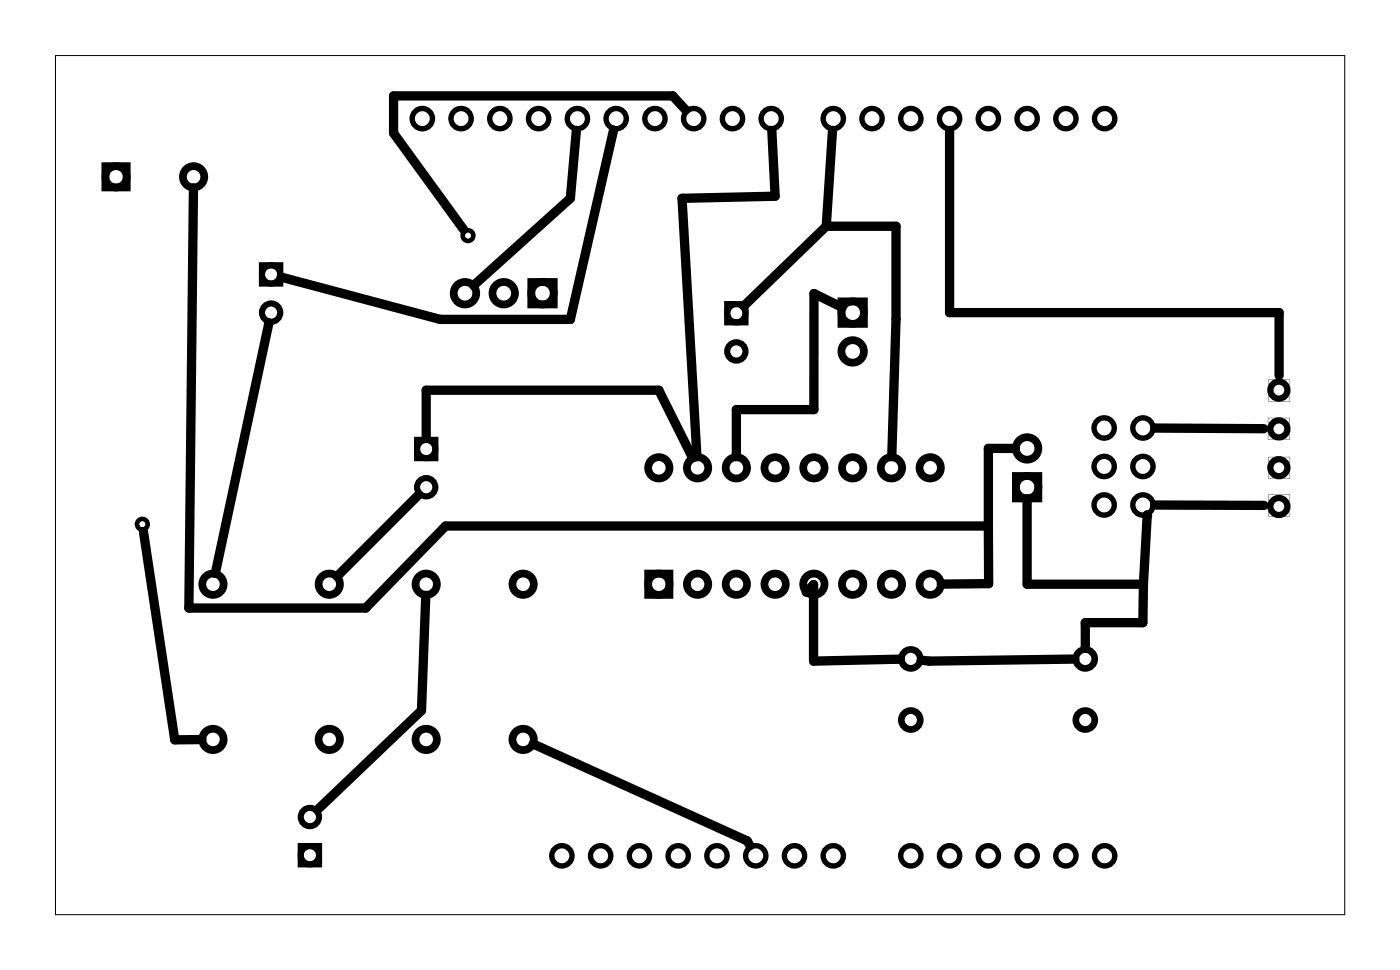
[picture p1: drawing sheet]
<svg xmlns="http://www.w3.org/2000/svg" width="92mm" height="63mm" viewBox="0 0 92 63" stroke-linecap="round" stroke-linejoin="round" font-family="sans-serif">
<path d="M3.6 3.6h84.5v56.3h-84.5z" fill="none" stroke="#000" stroke-width=".07"/>
<g fill="none" stroke="#000" stroke-width=".3">
<circle cx="30.7" cy="15.4" r=".35"/>
<circle cx="9.3" cy="34.3" r=".35"/>
</g>
<g fill="none" stroke="#000" stroke-width=".51">
<path d="M6.9 10.9h1.4v1.4h-1.4zM34.8 18.5h1.5v1.4h-1.5zM55.1 19.7h1.5v1.5h-1.5zM42.5 37.5h1.4v1.4h-1.4zM66.6 31.2h1.4v1.4h-1.4z"/>
<circle cx="7.6" cy="11.6" r=".7"/>
<circle cx="12.7" cy="11.6" r=".7"/>
<circle cx="30.5" cy="19.2" r=".74"/>
<circle cx="33" cy="19.2" r=".74"/>
<circle cx="35.5" cy="19.2" r=".74"/>
<circle cx="14" cy="38.2" r=".7"/>
<circle cx="21.6" cy="38.2" r=".7"/>
<circle cx="27.9" cy="38.2" r=".7"/>
<circle cx="34.3" cy="38.2" r=".7"/>
<circle cx="43.2" cy="30.6" r=".7"/>
<circle cx="43.2" cy="38.2" r=".7"/>
<circle cx="45.7" cy="30.6" r=".7"/>
<circle cx="45.7" cy="38.2" r=".7"/>
<circle cx="48.2" cy="30.6" r=".7"/>
<circle cx="48.2" cy="38.2" r=".7"/>
<circle cx="50.8" cy="30.6" r=".7"/>
<circle cx="50.8" cy="38.2" r=".7"/>
<circle cx="53.3" cy="30.6" r=".7"/>
<circle cx="53.3" cy="38.2" r=".7"/>
<circle cx="55.9" cy="23" r=".74"/>
<circle cx="55.9" cy="20.5" r=".74"/>
<circle cx="55.9" cy="30.6" r=".7"/>
<circle cx="55.9" cy="38.2" r=".7"/>
<circle cx="58.4" cy="30.6" r=".7"/>
<circle cx="58.4" cy="38.2" r=".7"/>
<circle cx="60.9" cy="30.6" r=".7"/>
<circle cx="60.9" cy="38.2" r=".7"/>
<circle cx="67.3" cy="31.9" r=".74"/>
<circle cx="67.3" cy="29.4" r=".74"/>
<circle cx="14" cy="48.4" r=".7"/>
<circle cx="21.6" cy="48.4" r=".7"/>
<circle cx="27.9" cy="48.4" r=".7"/>
<circle cx="34.3" cy="48.4" r=".7"/>
</g>
<g fill="none" stroke="#000" stroke-width=".44">
<circle cx="59.7" cy="43.1" r=".62"/>
<circle cx="59.7" cy="47.1" r=".62"/>
<circle cx="71.1" cy="43.1" r=".62"/>
<circle cx="71.1" cy="47.1" r=".62"/>
</g>
<g fill="none" stroke="#000" stroke-width=".4">
<path d="M17.2 17.4h1.2v1.2h-1.2zM47.6 19.9h1.2v1.2h-1.2zM27.3 28.8h1.2v1.2h-1.2zM19.7 55.4h1.2v1.2h-1.2z"/>
<circle cx="17.8" cy="18" r=".6"/>
<circle cx="17.8" cy="20.5" r=".6"/>
<circle cx="27.9" cy="31.9" r=".6"/>
<circle cx="27.9" cy="29.4" r=".6"/>
<circle cx="48.2" cy="23" r=".6"/>
<circle cx="48.2" cy="20.5" r=".6"/>
<circle cx="20.3" cy="56" r=".6"/>
<circle cx="20.3" cy="53.5" r=".6"/>
</g>
<g fill="none" stroke="#000" stroke-width=".35">
<circle cx="27.7" cy="7.8" r=".66"/>
<circle cx="30.2" cy="7.8" r=".66"/>
<circle cx="32.7" cy="7.8" r=".66"/>
<circle cx="35.3" cy="7.8" r=".66"/>
<circle cx="37.8" cy="7.8" r=".66"/>
<circle cx="40.4" cy="7.8" r=".66"/>
<circle cx="42.9" cy="7.8" r=".66"/>
<circle cx="45.4" cy="7.8" r=".66"/>
<circle cx="48" cy="7.8" r=".66"/>
<circle cx="50.5" cy="7.8" r=".66"/>
<circle cx="54.6" cy="7.8" r=".66"/>
<circle cx="57.1" cy="7.8" r=".66"/>
<circle cx="59.7" cy="7.8" r=".66"/>
<circle cx="62.2" cy="7.8" r=".66"/>
<circle cx="64.8" cy="7.8" r=".66"/>
<circle cx="67.3" cy="7.8" r=".66"/>
<circle cx="69.8" cy="7.8" r=".66"/>
<circle cx="72.4" cy="7.8" r=".66"/>
<circle cx="72.3" cy="33.1" r=".66"/>
<circle cx="72.3" cy="28" r=".66"/>
<circle cx="72.3" cy="30.5" r=".66"/>
<circle cx="74.9" cy="30.5" r=".66"/>
<circle cx="74.9" cy="28" r=".66"/>
<circle cx="74.9" cy="33.1" r=".66"/>
<circle cx="36.8" cy="56" r=".66"/>
<circle cx="39.4" cy="56" r=".66"/>
<circle cx="41.9" cy="56" r=".66"/>
<circle cx="44.4" cy="56" r=".66"/>
<circle cx="47" cy="56" r=".66"/>
<circle cx="49.5" cy="56" r=".66"/>
<circle cx="52.1" cy="56" r=".66"/>
<circle cx="54.6" cy="56" r=".66"/>
<circle cx="59.7" cy="56" r=".66"/>
<circle cx="62.2" cy="56" r=".66"/>
<circle cx="64.8" cy="56" r=".66"/>
<circle cx="67.3" cy="56" r=".66"/>
<circle cx="69.8" cy="56" r=".66"/>
<circle cx="72.4" cy="56" r=".66"/>
</g>
<g fill="none" stroke="#000" stroke-width=".41">
<circle cx="83.8" cy="30.6" r=".56"/>
<circle cx="83.8" cy="25.5" r=".56"/>
<circle cx="83.8" cy="28.1" r=".56"/>
<circle cx="83.8" cy="33.2" r=".56"/>
</g>
<g fill="#000">
<path d="M83.1 27.4h1.4v1.4h-1.4zM83.1 27.4v1.4h1.4v-1.4z"/>
<path d="M83.1 24.9h1.4v1.4h-1.4zM83.1 24.9v1.4h1.4v-1.4z"/>
<path d="M83.1 29.9h1.4v1.4h-1.4zM83.1 29.9v1.4h1.4v-1.4z"/>
<path d="M83.1 32.4h1.4v1.4h-1.4zM83.1 32.4v1.4h1.4v-1.4z"/>
</g>
<g fill="none" stroke="#000" stroke-width=".61">
<path d="M12.7 12.3l-.3 27.5h11.6l5.2-5.4h35.6M37.8 8.5l-.4 4.5-6.4 5.7M40.2 8.5l-2.8 12.4h-8.6l-10.4-2.8M44.9 7.2l-.8-.9h-18.3v2.4l4.6 6.3M50.6 8.5l.2 4.3-6.1 .2 1 16.9M54.1 14.8l-5.4 5.2M54.1 14.8h4.6v6.1l-.3 9M54.5 8.5l-.4 6.3M62.2 8.5v12h21.6v4.1M9.4 34.8l2 13.6h1.8M17.6 21.1l-3.5 16.4M27.4 32.4l-5.3 5.3"/>
<path d="M27.9 39l-.3 7.5-6.8 6.5M27.9 28.7v-3.2h15.3l2.2 4.5M52.8 38.8l.5-.5v5l5.7-.1M55.2 20.1l-1.9-.9v7.6h-5.1v3.1M64.8 34.4v3.8h-3.1M66.5 29.4h-1.7v5M67.3 32.7v5.5h7.6M74.9 38.2v2.6h-3.8v1.7M75.2 33.8l-.3 4.4M75.6 28l7.2 .1M75.6 33.1h7.2M34.9 48.7l14.1 6.3 .1 .4"/>
<path d="M70.4 43.1l-9.5 .2-.5-.1"/>
</g>
</svg>
